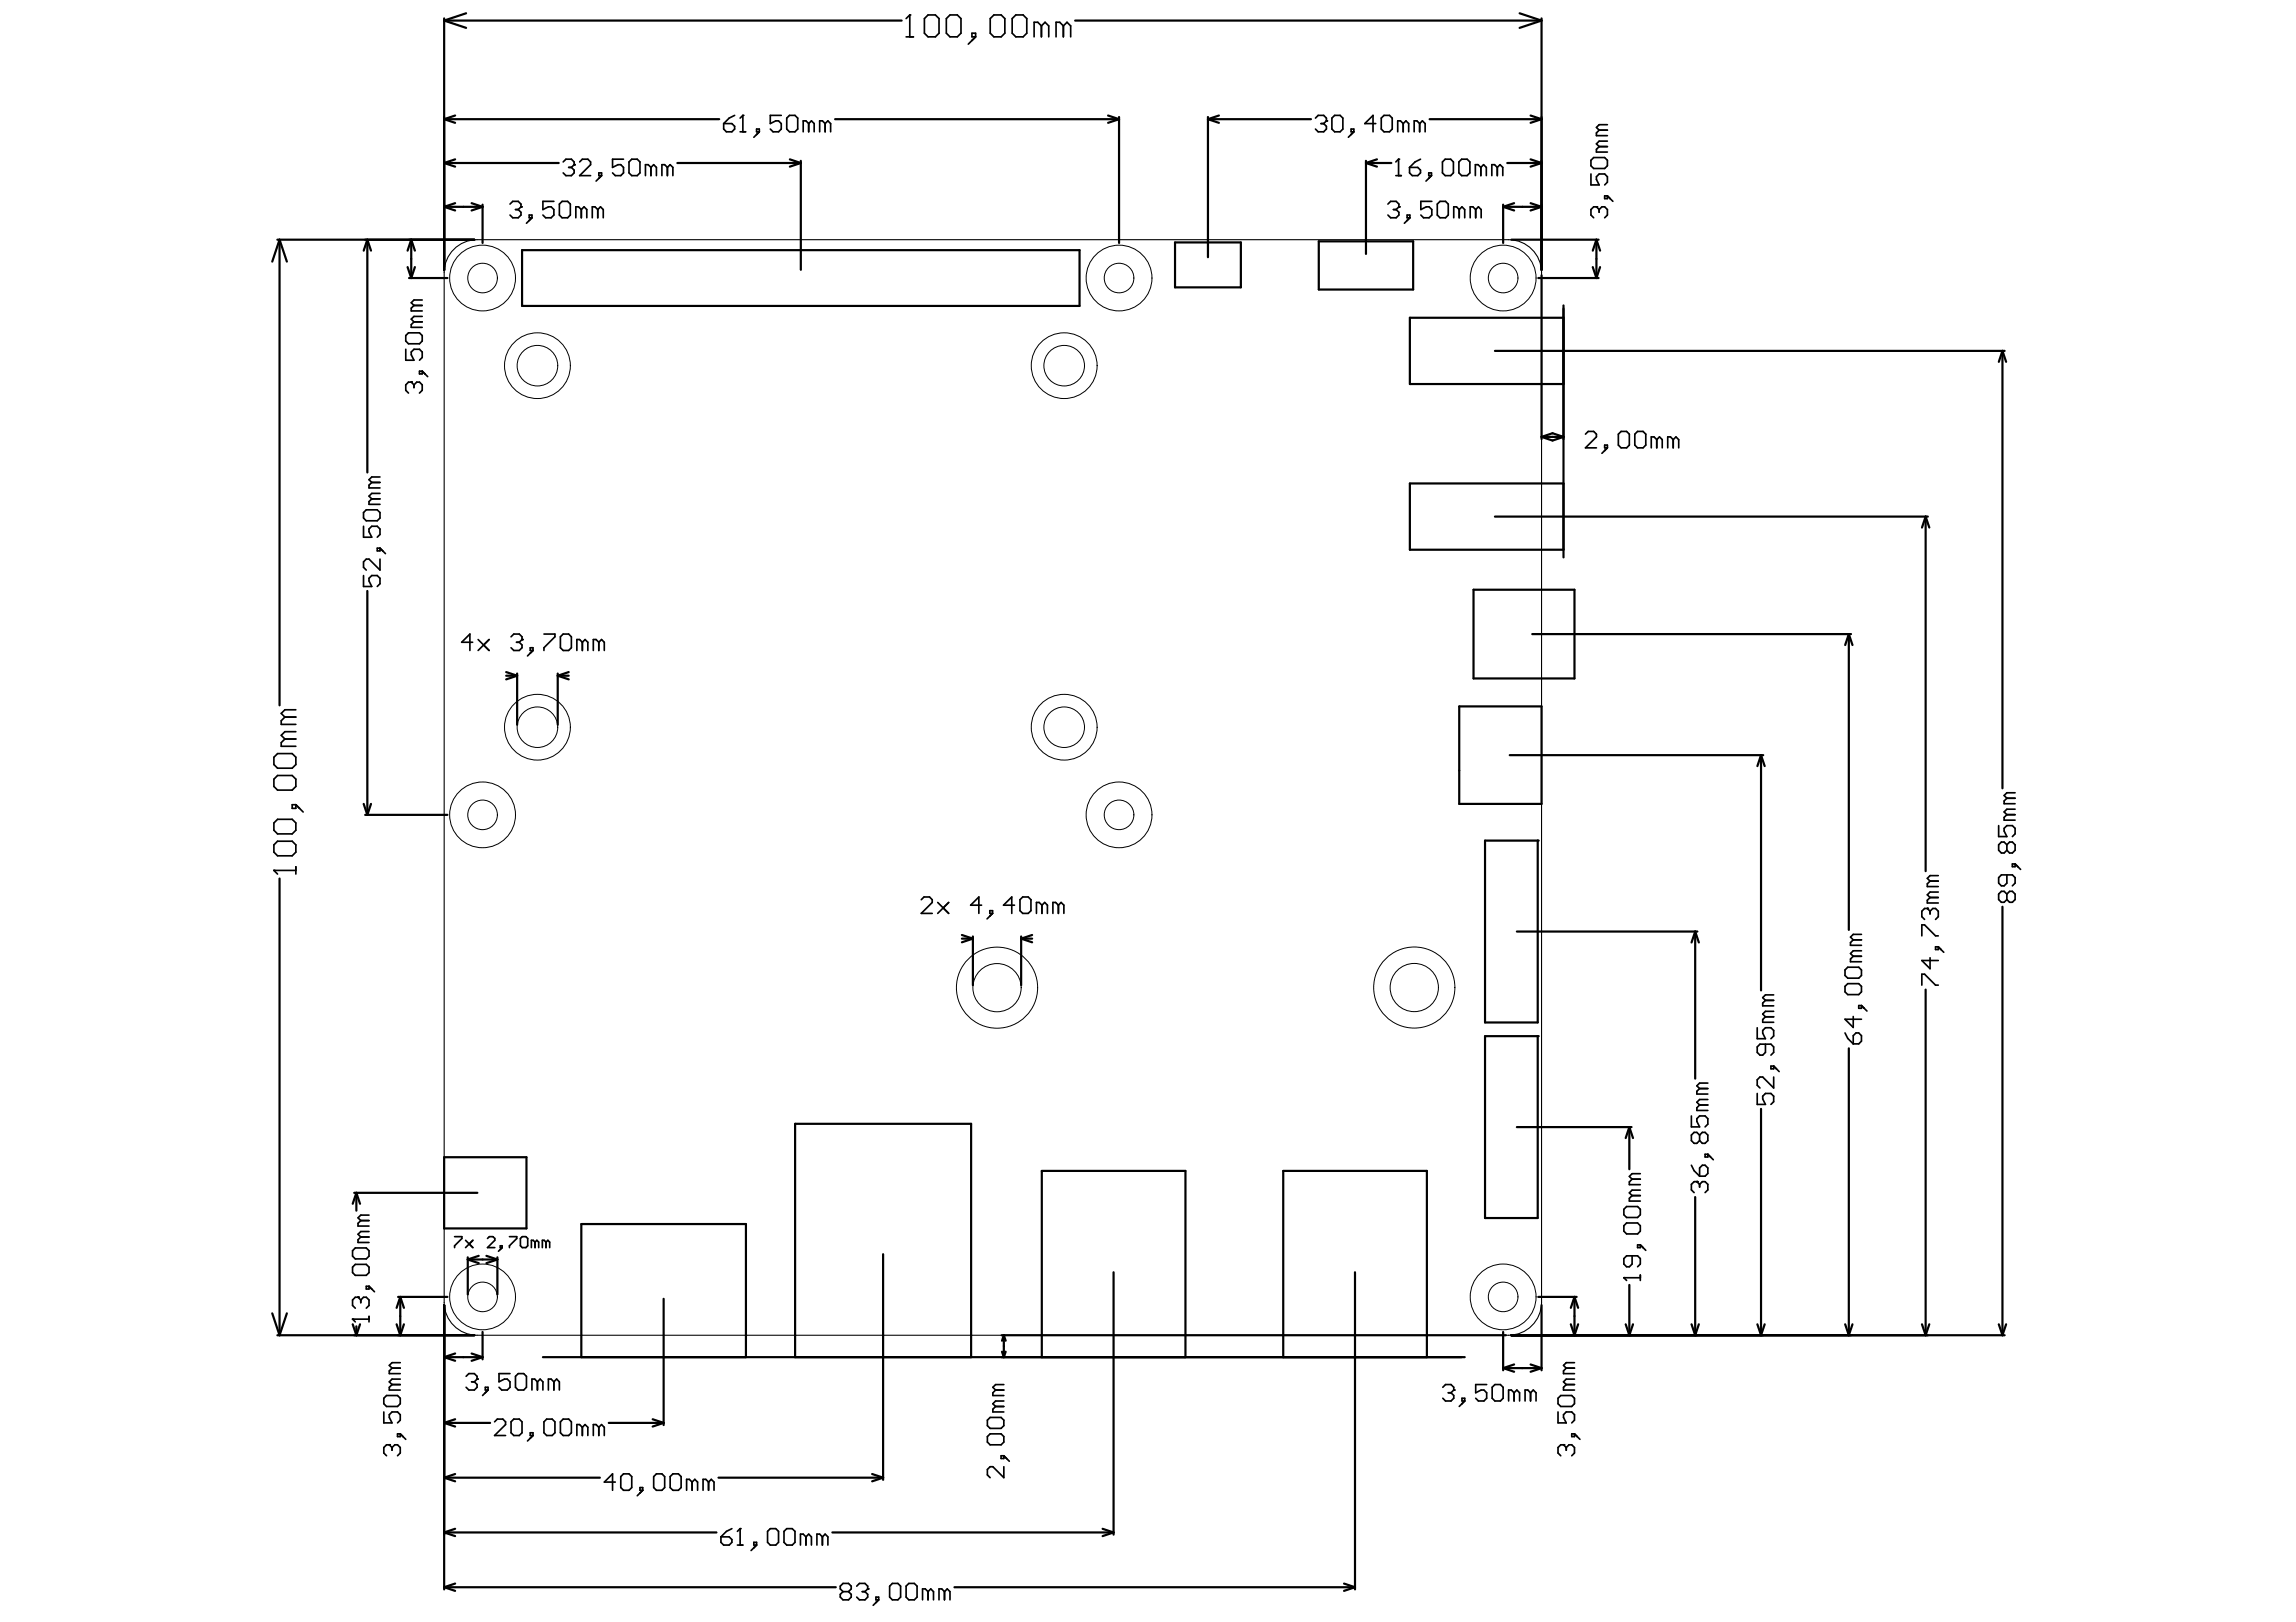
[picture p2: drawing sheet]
<svg xmlns="http://www.w3.org/2000/svg" width="297mm" height="210mm" viewBox="0 0 297 210" stroke-linecap="round" stroke-linejoin="round" font-family="sans-serif">
<path d="M58.5 32.5a4.3 4.3 0 0 1 3.2-1.5h133.5a4.3 4.3 0 0 1 4.2 4.3v133.2a4.3 4.3 0 0 1-4.2 4.3h-133.5a4.3 4.3 0 0 1-4.2-4.3v-133.2a4.2 4.2 0 0 1 1-2.8z" fill="none" stroke="#000" stroke-width=".14"/>
<g fill="none" stroke="#000" stroke-width=".28">
<path d="M57.5 2.4v32.6M57.5 15.4l1.4 .5M57.5 15.4h35.5M57.5 2.7l2.8 .9M57.5 2.7h59.2M58.9 15l-1.4 .4M60.3 1.7l-2.8 1M108 15.4h36.8M139.1 2.7h60.3M143.4 15l1.4 .4M144.8 15.1v16.3M144.8 15.4l-1.4 .5"/>
<path d="M156.3 15.4l1.4 .5M156.3 15.1v18.2M156.3 15.4h13.3M157.7 15l-1.4 .4M185 15.4h14.4M196.6 1.7l2.8 1M198 15l1.4 .4M199.4 2.4v32.5M199.4 15.4l-1.4 .5M199.4 2.7l-2.8 .9M35.9 31h25.5M36.2 31l.9 2.9"/>
<path d="M36.2 31l-1 2.9M36.2 31v60.3M47.5 31l.5 1.4M47.5 31l-.4 1.4M47.5 31v30.1M52.7 34.6l.5 1.4M52.9 36h5M53.2 31l.5 1.4M53.2 31l-.5 1.4M53.2 31v5M53.7 34.6l-.5 1.4M57.5 26.8l1.4 .4"/>
<path d="M57.5 21.1l1.4 .5M57.5 26.8h4.9M57.5 21.1h14.8M58.9 26.3l-1.4 .5M58.9 20.6l-1.4 .5M61 26.3l1.4 .5M62.4 26.8l-1.4 .4M62.4 26.5v4.9M67.5 32.4h72.2v7.2h-72.2zM87.6 21.1h16M102.2 20.6l1.4 .5M103.6 21.1l-1.4 .5"/>
<path d="M103.6 20.8v14.1M152 31.4h8.5v5.8h-8.5zM170.6 31.2h12.2v6.3h-12.2zM176.7 21.1l1.4 .5M176.7 20.8v12.1M176.7 21.1h3.3M178.1 20.6l-1.4 .5M194.5 26.8l1.4 .4M194.5 26.5v4.9M194.5 26.8h4.9M195 21.1h4.4M195.5 31h11.3"/>
<path d="M195.9 26.3l-1.4 .5M198 26.3l1.4 .5M198 20.6l1.4 .5M199 36h7.8M199.4 35.6v21.2M199.4 26.8l-1.4 .4M199.4 21.1l-1.4 .5M202.3 39.5v32.6M206.1 34.6l.4 1.4M206.5 31l.5 1.4M206.5 31l-.4 1.4M206.5 31v5"/>
<path d="M207 34.6l-.5 1.4M193.4 45.4h65.9M199.4 56.5l1.5-.4 1.4 .4M199.4 56.5l1.5 .5 1.4-.5M199.4 56.5h2.9M202.3 41.1h-19.9v8.6h19.9M259.1 45.4l.4 1.4M259.1 45.4l-.5 1.4M259.1 45.4v56.6M47.5 76.5v29M190.6 76.3h13.1v11.5h-13.1zM193.4 66.9h56"/>
<path d="M202.3 62.6h-19.9v8.5h19.9M249.1 66.9l.5 1.4M249.1 66.9l-.4 1.4M249.1 66.9v45.8M65.5 87l1.4 .4M65.5 87.4h1.4M66.9 87.2v6.6M66.9 87.4l-1.4 .5M72.2 87.4h1.4M72.2 87.4l1.4 .5M72.2 87.2v6.6M73.6 87l-1.4 .4"/>
<path d="M188.8 91.4h10.6v12.6h-10.6zM195.3 97.7h32.8M198.2 82.1h41.3M227.8 97.7l-.4 1.4M227.8 97.7v30.5M227.8 97.7l.5 1.4M239.2 82.1l-.5 1.4M239.2 82.1v38.2M239.2 82.1l.5 1.4M36.2 113.7v59.1M47.1 104l.4 1.5M47.2 105.5h10.7"/>
<path d="M48 104l-.5 1.5M192.1 108.8h6.8v23.5h-6.8zM198.9 108.8h.1M259.1 117.3v55.5M124.4 121l1.5 .5M124.4 121.5h1.5M125.9 121.5l-1.5 .4M125.9 121.2v6.3M132.1 121.5h1.4M132.1 121.2v6.3M132.1 121.5l1.4 .4M133.5 121l-1.4 .5"/>
<path d="M192.1 134.1h6.8v23.5h-6.8zM196.2 120.6h23.4M198.9 134.1h.1M219.3 120.6l.5 1.4M219.3 120.6l-.5 1.4M219.3 120.6v19M239.2 135.7v37.1M249.1 128.1v44.7M45.8 154.4h16M46.1 154.4v2.3M46.1 154.4l-.5 1.4M46.1 154.4l.5 1.4"/>
<path d="M57.5 149.8h10.6v9.2h-10.6zM196.2 145.9h14.9M210.8 145.9v5.4M210.8 145.9l.5 1.4M210.8 145.9l-.5 1.4M219.3 154.9v17.9M227.8 143.5v29.3M35.2 170l1 2.8M35.9 172.8h25.5M37.1 170l-.9 2.8M45.6 171.4l.5 1.4M46.1 171.6v1.2"/>
<path d="M46.6 171.4l-.5 1.4M51.3 171.4l.5 1.4M51.5 167.8h6.4M51.8 167.8l-.5 1.5M51.8 167.8v5M51.8 167.8l.5 1.5M52.3 171.4l-.5 1.4M57.5 168.9v36.8M57.5 175.6l1.4 .5M57.5 175.6h4.9M58.9 175.2l-1.4 .4M60.5 162.7v4.8"/>
<path d="M60.5 163l1.4 .5M60.5 163h3.8M61 175.2l1.4 .4M61.9 162.5l-1.4 .5M62.4 175.6l-1.4 .5M62.4 172.4v3.5M62.9 162.5l1.4 .5M64.3 162.7v4.8M64.3 163l-1.4 .5M70.2 175.6h119.3M75.2 175.6v-17.2h21.3v17.2M85.9 168.1v16.3"/>
<path d="M102.9 175.6v-30.2h22.7v30.2M114.3 162.3v29.2M129.6 172.8h65.2M129.6 174.9l.3 .7M129.9 172.8l.2 .7M129.9 172.8l-.3 .7M129.9 172.8v2.8M130.1 174.9l-.2 .7M134.8 175.6v-24.1h18.6v24.1M144.1 164.6v34M166 175.6v-24.1h18.6v24.1M175.3 164.6v41.1"/>
<path d="M194.5 177l1.4 .5M194.5 172.4v4.9M194.5 177h4.9M195.5 172.8h63.8M195.9 176.6l-1.4 .4M198 176.6l1.4 .4M199 167.8h5M199.4 168.9v8.4M199.4 177l-1.4 .5M203.2 171.4l.5 1.4M203.7 167.8l.5 1.5M203.7 167.8l-.5 1.5"/>
<path d="M203.7 167.8v5M204.2 171.4l-.5 1.4M210.3 171.4l.5 1.4M210.8 166.3v6.5M211.3 171.4l-.5 1.4M218.8 171.4l.5 1.4M219.8 171.4l-.5 1.4M227.4 171.4l.4 1.4M228.3 171.4l-.5 1.4M238.7 171.4l.5 1.4M239.7 171.4l-.5 1.4M248.7 171.4l.4 1.4"/>
<path d="M249.6 171.4l-.5 1.4M258.6 171.4l.5 1.4M259.5 171.4l-.4 1.4M57.5 191.2l1.4 .5M57.5 184.1l1.4 .5M57.5 198.3l1.4 .5M57.5 184.1h5.9M57.5 191.2h20.1M57.5 198.3h35.2M58.9 190.8l-1.4 .4M58.9 197.8l-1.4 .5M58.9 183.7l-1.4 .4"/>
<path d="M78.8 184.1h7.1M84.4 183.7l1.5 .4M85.9 184.1l-1.5 .5M93 191.2h21.3M107.7 198.3h36.4M112.8 190.8l1.5 .4M114.3 191.2l-1.5 .5M142.6 197.8l1.5 .5M144.1 198.3l-1.5 .5M57.5 205.4l1.4 .5M57.5 205.4h50.6M58.9 204.9l-1.4 .5"/>
<path d="M123.5 205.4h51.8M173.9 204.9l1.4 .5M175.3 205.4l-1.4 .5"/>
</g>
<g fill="none" stroke="#000" stroke-width=".22">
<path d="M93.6 16h1.1l.3 .3v.4l-.3 .4h-.7l-.4-.4zM95 14.9l-.7 .4-.7 .7M95.8 17.1h.7M96.1 14.9h.1M96.1 14.9v2.2M96.1 14.9l-.3 .4M97.9 16.7h.3v.4h-.3zM98.2 17.1l-.7 .7M101.1 14.9h-1.4v1.1l.7-.4h.3l.4 .4v.7l-.4 .4h-.7l-.3-.4M101.8 15.3l.3-.4h.7l.4 .4v1.4l-.4 .4h-.7l-.3-.4zM104.6 16l-.3-.4h-.4v1.5M104.6 16v1.1"/>
<path d="M104.6 16l.4-.4 .3 .4v1.1M106.8 16l-.4-.4h-.4v1.5M106.8 16v1.1M106.8 16l.3-.4 .4 .4v1.1M117.2 4.8h1M117.7 1.9h.1M117.7 1.9v2.9M117.7 1.9l-.5 .5M119.6 2.4l.5-.5h.9l.5 .5v1.9l-.5 .5h-.9l-.5-.5zM122.4 2.4l.5-.5h1l.4 .5v1.9l-.4 .5h-1l-.5-.5zM125.7 4.3h.5v.5h-.5zM126.2 4.8l-.9 .9"/>
<path d="M128.1 2.4l.5-.5h.9l.5 .5v1.9l-.5 .5h-.9l-.5-.5zM130.9 2.4l.5-.5h1l.4 .5v1.9l-.4 .5h-1l-.5-.5zM134.7 3.4l-.4-.5h-.5v1.9M134.7 3.4v1.4M134.7 3.4l.5-.5 .5 .5v1.4M137.6 3.4l-.5-.5h-.5v1.9M137.6 3.4v1.4M137.6 3.4l.4-.5 .5 .5v1.4M170.2 15.3l.3-.4h.7l.4 .4v.3M170.9 16h.3M171.2 16l.4 .3v.4l-.4 .4h-.7l-.3-.4M171.6 15.6h.1"/>
<path d="M171.6 15.6l-.4 .4M172.3 15.3l.4-.4h.7l.3 .4v1.4l-.3 .4h-.7l-.4-.4zM174.8 16.7h.3v.4h-.3zM175.1 17.1l-.7 .7M178 16h-1.4l1-1.1v2.2M178.7 15.3l.4-.4h.7l.3 .4v1.4l-.3 .4h-.7l-.4-.4zM181.5 16l-.3-.4h-.4v1.5M181.5 16v1.1M181.5 16l.4-.4 .3 .4v1.1M183.7 16l-.4-.4h-.3v1.5M183.7 16v1.1M183.7 16l.3-.4 .4 .4v1.1"/>
<path d="M206.9 16.8l-.4 .4v.4h1.5M206.9 19l-.4 .3v.4h1.5M206.9 19h1.1M206.9 16.8h1.1M208 18.3h-1.1l-.4 .3 .4 .4M208 16.1h-1.1l-.4 .4 .4 .3M53.6 39.5l-.4 .4v.3h1.4M53.6 39.5h1M54.6 38.8h-1l-.4 .4 .4 .3M66 26.4l.3-.3h.7l.4 .3v.4M66.7 27.1h.3M67 27.1l.4 .4v.3l-.4 .4h-.7l-.3-.4"/>
<path d="M67.4 26.8h.1M67.4 26.8l-.4 .3M68.5 27.8h.3v.4h-.3zM68.8 28.2l-.7 .7M71.7 26.1h-1.5v1l.7-.3h.4l.4 .3v.7l-.4 .4h-.7l-.4-.4M72.4 26.4l.3-.3h.7l.4 .3v1.4l-.4 .4h-.7l-.3-.4zM72.9 21l.3-.4h.7l.4 .4v.3M73.6 21.7h.3M73.9 21.7l.4 .3v.4l-.4 .3h-.7l-.3-.3M74.3 21.3h.1M74.3 21.3l-.4 .4M75 21l.3-.4h.8l.3 .4v.3l-1.4 1.4h1.4"/>
<path d="M75.2 27.1l.4-.3 .3 .3v1.1M75.2 27.1l-.3-.3h-.4v1.4M75.2 27.1v1.1M77.3 27.1l-.3-.3h-.4v1.4M77.3 27.1v1.1M77.3 27.1l.4-.3 .3 .3v1.1M77.5 22.4h.3v.3h-.3zM77.8 22.7l-.7 .7M80.7 20.6h-1.5v1.1l.8-.4h.3l.4 .4v.7l-.4 .3h-.7l-.4-.3M81.4 21l.3-.4h.7l.4 .4v1.4l-.4 .3h-.7l-.3-.3zM84.2 21.7l-.3-.4h-.4v1.4M84.2 21.7v1"/>
<path d="M84.2 21.7l.4-.4 .3 .4v1M86.3 21.7l-.3-.4h-.4v1.4M86.3 21.7v1M86.3 21.7l.4-.4 .4 .4v1M179.6 26.4l.3-.3h.7l.4 .3v.4M180.3 27.1h.3M180.6 22.7h.7M180.6 27.1l.4 .4v.3l-.4 .4h-.7l-.3-.4M180.9 20.6h.1M180.9 20.6v2.1M180.9 20.6l-.3 .4M181 26.8h.1"/>
<path d="M181 26.8l-.4 .3M182 27.8h.4v.4h-.4zM182.4 21.7h1l.4 .3v.4l-.4 .3h-.7l-.3-.3zM182.4 28.2l-.7 .7M183.8 20.6l-.7 .4-.7 .7M184.8 22.4h.4v.3h-.4zM185.2 22.7l-.7 .7M185.2 26.1h-1.4v1l.7-.3h.4l.3 .3v.7l-.3 .4h-.7l-.4-.4M185.9 26.4l.4-.3h.7l.4 .3v1.4l-.4 .4h-.7l-.4-.4zM186.6 21l.4-.4h.7l.3 .4v1.4l-.3 .3h-.7l-.4-.3zM188.7 21l.4-.4h.7l.4 .4v1.4l-.4 .3h-.7l-.4-.3zM188.8 27.1l-.4-.3h-.3v1.4"/>
<path d="M188.8 27.1l.3-.3 .4 .3v1.1M188.8 27.1v1.1M190.9 27.1l-.3-.3h-.4v1.4M190.9 27.1v1.1M190.9 27.1l.4-.3 .3 .3v1.1M191.6 21.7l-.4-.4h-.3v1.4M191.6 21.7v1M191.6 21.7l.3-.4 .4 .4v1M193.7 21.7l-.3-.4h-.4v1.4M193.7 21.7v1M193.7 21.7l.4-.4 .3 .4v1M205.8 20.7l.4-.3h1.4l.4 .3v.8l-.4 .3h-1.4l-.4-.3z"/>
<path d="M205.8 22.5v1.4h1.1l-.4-.7v-.3l.4-.4h.7l.4 .4v.7l-.4 .3M206.5 26.8h.1M206.5 26.8h-.3l-.4 .3v.7l.4 .4M206.5 26.8l.4 .3M206.9 27.1l.3-.3h.4l.4 .3v.7l-.4 .4M206.9 27.1v.4M207.6 25.3h.4v.4h-.4zM208 25.3l.7 .8M52.5 43.4l.3-.3h1.5l.3 .3v.7l-.3 .4h-1.5l-.3-.4zM52.5 45.2v1.4h1.1l-.4-.7v-.3l.4-.4h.7l.3 .4v.7l-.3 .3M53.2 49.5h.1M53.2 49.5h-.4l-.3 .3v.7l.3 .4"/>
<path d="M53.2 49.5l.4 .3M53.6 49.8l.3-.3h.4l.3 .3v.7l-.3 .4M53.6 49.8v.4M53.6 41.7l-.4 .3v.4h1.4M53.6 41.7h1M54.3 48h.3v.4h-.3zM54.6 48l.7 .7M54.6 40.9h-1l-.4 .4 .4 .4M205.1 56.2l.4-.4h.7l.3 .4v.3l-1.4 1.5h1.4M207.6 57.6h.4v.4h-.4zM208 58l-.8 .7M209.4 56.2l.3-.4h.7l.4 .4v1.4l-.4 .4h-.7l-.3-.4z"/>
<path d="M211.5 56.2l.4-.4h.7l.3 .4v1.4l-.3 .4h-.7l-.4-.4zM214.3 56.9l-.3-.4h-.4v1.5M214.3 56.9v1.1M214.3 56.9l.4-.4 .3 .4v1.1M216.5 56.9l-.4-.4h-.3v1.5M216.5 56.9v1.1M216.5 56.9l.3-.4 .4 .4v1.1M47 68.1v1.4h1.1l-.4-.7v-.3l.4-.4h.7l.4 .4v.7l-.4 .3M47 74.5v1.4h1.1l-.4-.7v-.4l.4-.3h.7l.4 .3v.7l-.4 .4M47 66.3l.4-.3h1.4l.4 .3v.7l-.4 .4h-1.4l-.4-.4zM48.1 62.4l-.4 .4v.3h1.5M48.1 64.6l-.4 .3v.4h1.5"/>
<path d="M48.1 64.6h1.1M48.1 62.4h1.1M48.8 70.9h.4v.4h-.4zM49.2 72.4v1.4l-1.5-1.4h-.3l-.4 .3v.7l.4 .4M49.2 70.9l.7 .7M49.2 63.9h-1.1l-.4 .3 .4 .4M49.2 61.7h-1.1l-.4 .4 .4 .3M35.4 98l.5-.5h1.9l.5 .5v.9l-.5 .5h-1.9l-.5-.5zM36.9 95.6l-.5 .5v.5h1.9M36.9 92.8l-.5 .5v.4h1.9M36.9 95.6h1.4M36.9 92.8h1.4"/>
<path d="M38.3 94.7h-1.4l-.5 .5 .5 .4M38.3 91.9h-1.4l-.5 .4 .5 .5M61.1 83.1h-1.4l1.1-1v2.1M61.9 82.8l1.4 1.4M63.3 82.8l-1.4 1.4M66.1 82.4l.4-.3h.7l.3 .3v.4M66.8 83.1h.4M67.2 83.1l.3 .4v.3l-.3 .4h-.7l-.4-.4M67.5 82.8h.1M67.5 82.8l-.3 .3M68.6 83.8h.4v.4h-.4zM69 84.2l-.8 .7"/>
<path d="M70.4 82.1h1.4v.3l-1.4 1.4v.4M72.5 82.4l.4-.3h.7l.3 .3v1.4l-.3 .4h-.7l-.4-.4zM75.3 83.1l-.3-.3h-.4v1.4M75.3 83.1v1.1M75.3 83.1l.4-.3 .3 .3v1.1M77.5 83.1l-.4-.3h-.3v1.4M77.5 83.1v1.1M77.5 83.1l.3-.3 .4 .3v1.1M35.4 112.6h.1M35.4 109.3l.5-.4h1.9l.5 .4v1l-.5 .5h-1.9l-.5-.5zM35.4 100.8l.5-.4h1.9l.5 .4v1l-.5 .4h-1.9l-.5-.4zM35.4 106.5l.5-.5h1.9l.5 .5v.9l-.5 .5h-1.9l-.5-.5z"/>
<path d="M35.4 112.6h2.9M35.4 112.6l.5 .5M37.8 104.1h.5v.5h-.5zM38.3 112.2v.9M38.3 104.1l.9 1M119.2 116.4l.3-.3h.7l.4 .3v.4l-1.4 1.4h1.4M121.3 116.8l1.4 1.4M122.7 116.8l-1.4 1.4M127 117.1h-1.4l1-1v2.1M128.1 117.8h.3v.4h-.3zM128.4 118.2l-.7 .7M131.2 117.1h-1.4l1.1-1v2.1"/>
<path d="M132 116.4l.3-.3h.7l.4 .3v1.4l-.4 .4h-.7l-.3-.4zM134.8 117.1l-.4-.3h-.3v1.4M134.8 117.1v1.1M134.8 117.1l.4-.3 .3 .3v1.1M136.9 117.1l-.3-.3h-.4v1.4M136.9 117.1v1.1M136.9 117.1l.4-.3 .3 .3v1.1M249.3 117.6h.1M249.3 117.6h-.3l-.4 .3v.7l.4 .4M249.3 117.6l.4 .3M249.7 117.9v.4M249.7 117.9l.4-.3h.3l.4 .3v.7l-.4 .4"/>
<path d="M249.7 116.1l-.4 .4v.4h1.5M249.7 114l-.4 .4v.3h1.5M249.7 116.1h1.1M249.7 114h1.1M250.8 115.4h-1.1l-.4 .4 .4 .3M250.8 113.3h-1.1l-.4 .4 .4 .3M258.6 106.8v1.5h1l-.3-.7v-.4l.3-.4h.7l.4 .4v.7l-.4 .4M259.6 115.7l-.3-.4h-.4l-.3 .4v.7l.3 .4h.4l.3-.4M259.6 109.3l-.3-.3h-.4l-.3 .3v.7l.3 .4h.4l.3-.4M259.6 113.2v1.1l-.3 .3h-.4l-.3-.3v-.7l.3-.4h1.4l.4 .4v.7l-.4 .3M259.6 115.7l.4-.4h.3l.4 .4v.7l-.4 .4h-.3l-.4-.4M259.6 109.3l.4-.3h.3l.4 .3v.7l-.4 .4h-.3l-.4-.4"/>
<path d="M259.6 109.3v.7M259.6 115.7v.7M259.6 103.3l-.3 .4v.3h1.4M259.6 105.4l-.3 .4v.3h1.4M259.6 105.4h1.1M259.6 103.3h1.1M260.3 111.8h.4v.4h-.4zM260.7 111.8l.7 .7M260.7 104.7h-1.1l-.3 .4 .3 .3M260.7 102.6h-1.1l-.3 .3 .3 .4M227.3 133v1.4h1.1l-.4-.7v-.3l.4-.4h.7l.4 .4v.7l-.4 .3M228.4 135.1v1.1l-.4 .3h-.3l-.4-.3v-.7l.4-.4h1.4l.4 .4v.7l-.4 .3"/>
<path d="M228.4 129.5l-.4 .3v.4h1.5M228.4 131.6l-.4 .3v.4h1.5M228.4 131.6h1.1M228.4 129.5h1.1M229.1 138h.4v.3h-.4zM229.5 139.4v1.4l-1.5-1.4h-.3l-.4 .3v.7l.4 .4M229.5 138l.7 .7M229.5 130.9h-1.1l-.4 .3 .4 .4M229.5 128.7h-1.1l-.4 .4 .4 .4M238.7 125.5l.3-.3h1.5l.3 .3v.7l-.3 .4h-1.5l-.3-.4zM238.7 133.7l.3 .7 .8 .7M238.7 127.6l.3-.3h1.5l.3 .3v.8l-.3 .3h-1.5l-.3-.3z"/>
<path d="M239.8 123.8l-.4 .3v.4h1.4M239.8 134l.3-.3h.4l.3 .3v.7l-.3 .4h-.7zM239.8 131.5v1.5l-1.1-1.1h2.1M239.8 121.6l-.4 .4v.3h1.4M239.8 123.8h1M239.8 121.6h1M240.5 130.1h.3v.4h-.3zM240.8 130.1l.7 .7M240.8 123h-1l-.4 .4 .4 .4M240.8 120.9h-1l-.4 .4 .4 .3M248.6 121.1v-1.4h.4l1.4 1.4h.4M248.6 127.5v-1.4h.4l1.4 1.4h.4"/>
<path d="M249.7 123.9v1.5l-1.1-1.1h2.2M250.4 122.5h.4v.4h-.4zM250.8 122.5l.7 .7M46.7 158l-.4 .3v.4h1.4M46.7 158h1M47.7 159.4h-1l-.4 .3 .4 .4M47.7 157.2h-1l-.4 .4 .4 .4M210.1 156.5l.3-.4h1.5l.3 .4v.7l-.3 .4h-1.5l-.3-.4zM210.1 158.6l.3-.3h1.5l.3 .3v.7l-.3 .4h-1.5l-.3-.4zM211.1 154.7l-.3 .4v.3h1.4M211.1 152.6l-.3 .4v.3h1.4M211.1 154.7h1.1"/>
<path d="M211.1 152.6h1.1M212.2 151.9h-1.1l-.3 .3 .3 .4M212.2 154h-1.1l-.3 .4 .3 .3M218.8 144.4v1.4h1.1l-.4-.7v-.3l.4-.4h.7l.3 .4v.7l-.3 .3M218.8 150.8l.4 .7 .7 .7M219.5 152.9h.1M219.5 152.9h-.3l-.4 .4v.7l.4 .3M219.5 152.9l.4 .4M219.9 146.9l-.4-.4h-.3l-.4 .4v.7l.4 .4h.3l.4-.4M219.9 153.3l.3-.4h.4l.3 .4v.7l-.3 .3M219.9 146.9v.7M219.9 151.1l.3-.3h.4l.3 .3v.8l-.3 .3h-.7z"/>
<path d="M219.9 153.3v.3M219.9 146.9l.3-.4h.4l.3 .4v.7l-.3 .4h-.4l-.3-.4M219.9 140.9l-.4 .3v.4h1.4M219.9 143l-.4 .4v.3h1.4M219.9 143h1M219.9 140.9h1M220.6 149.4h.3v.3h-.3zM220.9 149.4l.8 .7M220.9 142.3h-1l-.4 .3 .4 .4M220.9 140.2h-1l-.4 .3 .4 .4M227.3 141.5v1.4h1.1l-.4-.7v-.3l.4-.4h.7l.4 .4v.7l-.4 .3M45.6 170.7h.1"/>
<path d="M45.6 161.9l.4-.4h1.4l.3 .4v.7l-.3 .3h-1.4l-.4-.3zM45.6 164l.4-.4h1.4l.3 .4v.7l-.3 .3h-1.4l-.4-.3zM45.6 170.7h2.1M45.6 170.7l.4 .4M46.3 167.9h.1M46.3 167.9h-.3l-.4 .3v.7l.4 .4M46.3 167.9l.4 .3M46.7 168.2l.3-.3h.4l.3 .3v.7l-.3 .4M46.7 168.2v.4M46.7 160.1l-.4 .3v.4h1.4M46.7 160.1h1M47.4 166.5h.3v.3h-.3z"/>
<path d="M47.7 170.4v.7M47.7 166.5l.7 .7M50.7 177.1l-.3 .3v.4h1.4M50.7 179.2l-.3 .3v.4h1.4M50.7 179.2h1.1M50.7 177.1h1.1M51.8 178.5h-1.1l-.3 .3 .3 .4M51.8 176.3h-1.1l-.3 .4 .3 .4M58.8 160h1v.3l-1 .9v.3M60.2 160.5l1 1M60.3 178.1l.4-.3h.7l.3 .3v.4M61 178.8h.4"/>
<path d="M61.2 160.5l-1 1M61.4 178.8l.3 .4v.3l-.3 .4h-.7l-.4-.4M61.7 178.5h.1M61.7 178.5l-.3 .3M62.8 179.5h.3v.4h-.3zM63.1 160.3l.2-.3h.5l.2 .3v.2l-.9 1h.9M63.1 179.9l-.7 .7M64.7 161.2h.3v.3h-.3zM65 161.5l-.5 .4M65.9 160h1v.3l-1 .9v.3M66 177.8h-1.4v1l.7-.3h.3l.4 .3v.7l-.4 .4h-.7l-.3-.4M66.7 178.1l.3-.3h.8l.3 .3v1.4l-.3 .4h-.8l-.3-.4z"/>
<path d="M67.3 160.3l.3-.3h.4l.3 .3v.9l-.3 .3h-.4l-.3-.3zM69.2 160.7l-.2-.2h-.3v1M69.2 160.7v.8M69.2 160.7l.3-.2 .2 .2v.8M69.5 178.8l-.3-.3h-.4v1.4M69.5 178.8v1.1M69.5 178.8l.4-.3 .3 .3v1.1M70.6 160.7l-.2-.2h-.2v1M70.6 160.7v.8M70.6 160.7l.3-.2 .2 .2v.8M71.7 178.8l-.4-.3h-.4v1.4M71.7 178.8v1.1"/>
<path d="M71.7 178.8l.3-.3 .4 .3v1.1M128.8 179.9l-.4 .3v.4h1.5M128.8 179.9h1.1M129.9 179.2h-1.1l-.4 .3 .4 .4M186.7 179.5l.3-.3h.7l.4 .3v.4M188.1 179.9h.1M188.1 179.9l-.4 .3M192.3 179.2h-1.4v1l.7-.3h.4l.3 .3v.7l-.3 .4h-.7l-.4-.4M193 179.5l.4-.3h.7l.4 .3v1.4l-.4 .4h-.7l-.4-.4zM202.6 179.2l-.3 .3v.4h1.4M202.6 179.2h1.1M202.6 177.1l-.3 .3v.4h1.4"/>
<path d="M202.6 177.1h1.1M203.7 178.5h-1.1l-.3 .3 .3 .4M203.7 176.3h-1.1l-.3 .4 .3 .4M210.1 165.4h.1M210.1 165.4h2.1M210.1 165.4l.3 .3M211.1 162.5v1.1l-.3 .3h-.4l-.3-.3v-.7l.3-.4h1.5l.3 .4v.7l-.3 .3M211.9 161.1h.3v.4h-.3zM212.2 165v.7M212.2 161.1l.7 .7M49.7 180.9l.3-.3h1.4l.4 .3v.8l-.4 .3h-1.4l-.3-.3zM49.7 182.7v1.4h1l-.3-.7v-.3l.3-.4h.7l.4 .4v.7l-.4 .3"/>
<path d="M50.4 187h.1M50.4 187h-.4l-.3 .3v.7l.3 .4M50.4 187l.3 .3M50.7 187.3l.4-.3h.3l.4 .3v.7l-.4 .4M50.7 187.3v.4M51.4 185.6h.4v.3h-.4zM51.8 185.6l.7 .7M64 184l.3-.4h.8l.3 .4v.4l-1.4 1.4h1.4M66.1 184l.4-.4h.7l.3 .4v1.4l-.3 .4h-.7l-.4-.4zM68.6 185.4h.4v.4h-.4zM69 185.8l-.8 .7M70.4 184l.3-.4h.7l.4 .4v1.4l-.4 .4h-.7l-.3-.4z"/>
<path d="M72.5 184l.4-.4h.7l.3 .4v1.4l-.3 .4h-.7l-.4-.4zM75.3 184.7l-.3-.3h-.4v1.4M75.3 184.7v1.1M75.3 184.7l.4-.3 .3 .3v1.1M77.5 184.7l-.4-.3h-.3v1.4M77.5 184.7v1.1M77.5 184.7l.3-.3 .4 .3v1.1M79.6 191.8h-1.4l1-1.1v2.2M80.3 191.1l.4-.4h.7l.3 .4v1.4l-.3 .4h-.7l-.4-.4zM82.8 192.5h.4v.4h-.4zM83.2 192.9l-.8 .7M84.6 191.1l.3-.4h.7l.4 .4v1.4l-.4 .4h-.7l-.3-.4z"/>
<path d="M86.7 191.1l.4-.4h.7l.3 .4v1.4l-.3 .4h-.7l-.4-.4zM89.5 191.8l-.3-.4h-.4v1.5M89.5 191.8v1.1M89.5 191.8l.4-.4 .3 .4v1.1M91.7 191.8l-.4-.4h-.3v1.5M91.7 191.8v1.1M91.7 191.8l.3-.4 .4 .4v1.1M93.3 198.9h1l.4 .3v.4l-.4 .3h-.7l-.3-.3zM94.7 197.8l-.7 .4-.7 .7M95.4 199.9h.7M95.8 197.8h.1M95.8 197.8v2.1"/>
<path d="M95.8 197.8l-.4 .4M97.5 199.6h.4v.3h-.4zM97.9 199.9l-.7 .8M99.3 198.2l.4-.4h.7l.3 .4v1.4l-.3 .3h-.7l-.4-.3zM101.4 198.2l.4-.4h.7l.3 .4v1.4l-.3 .3h-.7l-.4-.3zM104.3 198.9l-.4-.4h-.3v1.4M104.3 198.9v1M104.3 198.9l.3-.4 .4 .4v1M106.4 198.9l-.4-.4h-.3v1.4M106.4 198.9v1M106.4 198.9l.4-.4 .3 .4v1M127.7 185.9l.4-.3h1.4l.4 .3v.7l-.4 .4h-1.4l-.4-.4z"/>
<path d="M127.7 183.8l.4-.4h1.4l.4 .4v.7l-.4 .3h-1.4l-.4-.3zM128.8 182l-.4 .4v.3h1.5M128.8 182h1.1M129.5 188.4h.4v.3h-.4zM129.9 181.3h-1.1l-.4 .4 .4 .3M129.9 189.8v1.4l-1.5-1.4h-.3l-.4 .4v.7l.4 .3M129.9 188.4l.7 .7M187.4 180.2h.3M187.7 180.2l.4 .4v.3l-.4 .4h-.7l-.3-.4M189.1 180.9h.4v.4h-.4zM189.5 181.3l-.7 .7M195.9 180.2l-.4-.3h-.3v1.4"/>
<path d="M195.9 180.2l.3-.3 .4 .3v1.1M195.9 180.2v1.1M198 180.2l-.3-.3h-.4v1.4M198 180.2v1.1M198 180.2l.4-.3 .3 .3v1.1M201.6 182.7v1.4h1l-.3-.7v-.3l.3-.4h.7l.4 .4v.7l-.4 .3M201.6 180.9l.3-.3h1.4l.4 .3v.8l-.4 .3h-1.4l-.3-.3zM202.3 187h.1M202.3 187h-.4l-.3 .3v.7l.3 .4M202.3 187l.3 .3M202.6 187.3l.4-.3h.3l.4 .3v.7l-.4 .4M202.6 187.3v.4"/>
<path d="M203.3 185.6h.4v.3h-.4zM203.7 185.6l.7 .7M109.1 206l-.4-.4v-.3l.4-.4h.7l.3 .4v.3l-.3 .4M109.1 206l-.4 .3v.4l.4 .3h.7l.3-.3v-.4l-.3-.3M109.1 206h.7M110.8 205.3l.4-.4h.7l.4 .4v.3M111.5 206h.4M111.9 206l.4 .3v.4l-.4 .3h-.7l-.4-.3M112.3 205.6h.1M112.3 205.6l-.4 .4M113.3 206.7h.4v.3h-.4zM113.7 207l-.7 .7"/>
<path d="M115.1 205.3l.3-.4h.8l.3 .4v1.4l-.3 .3h-.8l-.3-.3zM117.2 205.3l.4-.4h.7l.3 .4v1.4l-.3 .3h-.7l-.4-.3zM120.1 206l-.4-.4h-.3v1.4M120.1 206v1M120.1 206l.3-.4 .4 .4v1M122.2 206l-.4-.4h-.3v1.4M122.2 206v1M122.2 206l.3-.4 .4 .4v1"/>
</g>
<g fill="none" stroke="#000" stroke-width=".13">
<circle cx="62.4" cy="36" r="1.92"/>
<circle cx="62.4" cy="36" r="4.3"/>
<circle cx="144.8" cy="36" r="1.92"/>
<circle cx="144.8" cy="36" r="4.3"/>
<circle cx="194.5" cy="36" r="1.92"/>
<circle cx="194.5" cy="36" r="4.3"/>
<circle cx="69.5" cy="47.3" r="2.62"/>
<circle cx="69.5" cy="47.3" r="4.3"/>
<circle cx="137.7" cy="47.3" r="2.62"/>
<circle cx="137.7" cy="47.3" r="4.3"/>
<circle cx="69.5" cy="94.1" r="2.62"/>
<circle cx="69.5" cy="94.1" r="4.3"/>
<circle cx="137.7" cy="94.1" r="2.62"/>
<circle cx="137.7" cy="94.1" r="4.3"/>
<circle cx="62.4" cy="105.5" r="1.92"/>
<circle cx="62.4" cy="105.5" r="4.3"/>
<circle cx="144.8" cy="105.5" r="1.92"/>
<circle cx="144.8" cy="105.5" r="4.3"/>
<circle cx="129" cy="127.8" r="3.1"/>
<circle cx="129" cy="127.8" r="5.3"/>
<circle cx="183" cy="127.8" r="3.1"/>
<circle cx="183" cy="127.8" r="5.3"/>
<circle cx="62.4" cy="167.8" r="1.92"/>
<circle cx="62.4" cy="167.8" r="4.3"/>
<circle cx="194.5" cy="167.8" r="1.92"/>
<circle cx="194.5" cy="167.8" r="4.3"/>
</g>
</svg>
